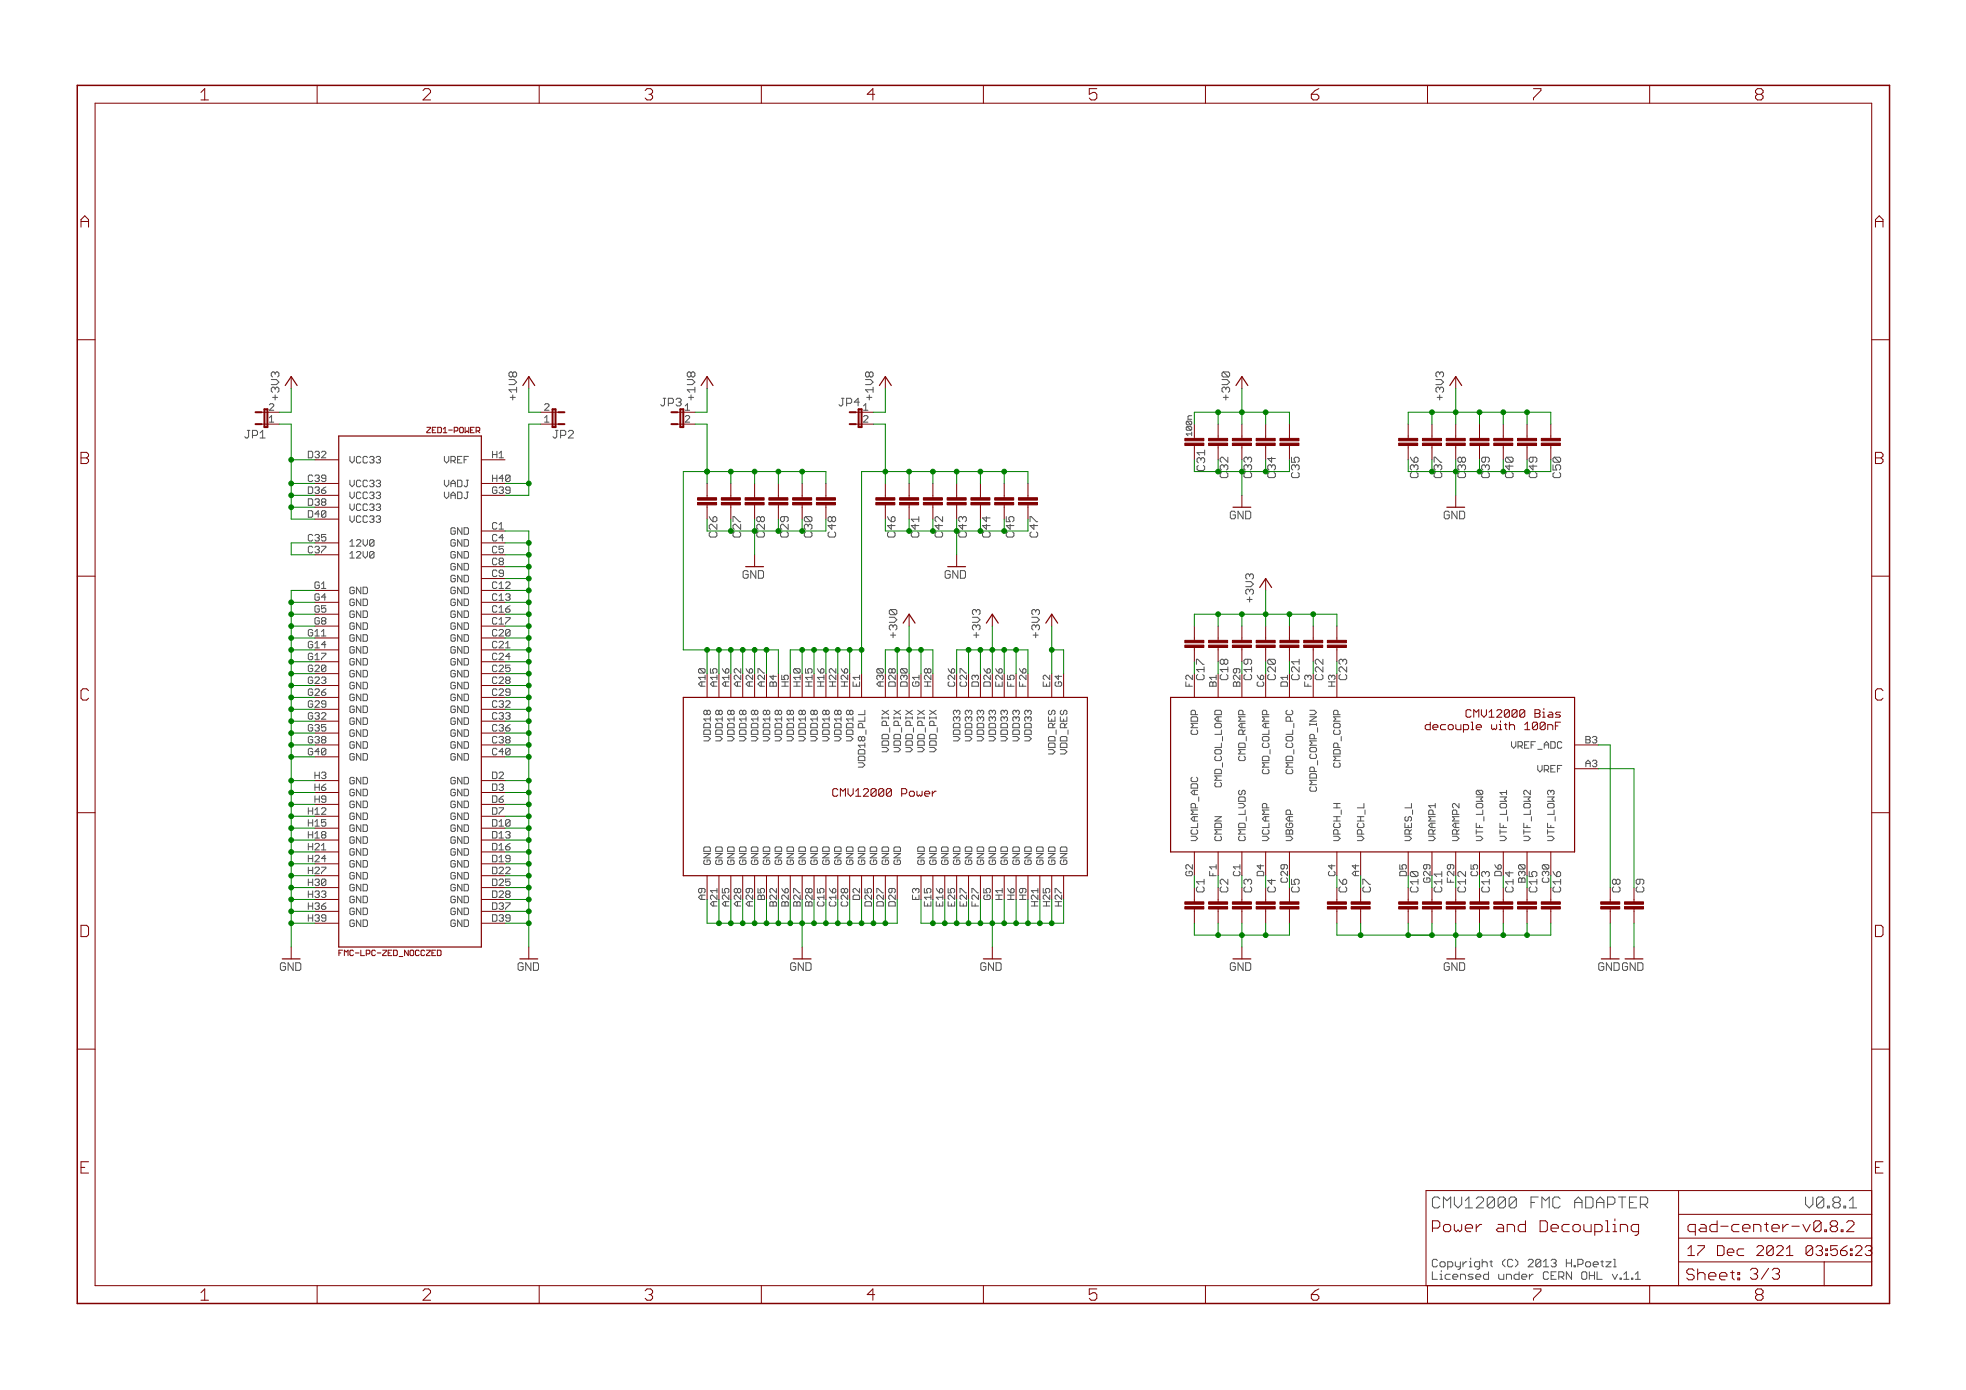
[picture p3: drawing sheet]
<svg xmlns="http://www.w3.org/2000/svg" width="420mm" height="297mm" viewBox="0 0 420 297" stroke-linecap="round" stroke-linejoin="round" font-family="sans-serif">
<defs><g id="words">
<g font-size="3.7" fill="#800000">
<text x="42.9" y="21.4">1</text>
<text x="90.3" y="21.4">2</text>
<text x="137.8" y="21.4">3</text>
<text x="185.3" y="21.4">4</text>
<text x="232.7" y="21.4">5</text>
<text x="280.2" y="21.4">6</text>
<text x="327.6" y="21.4">7</text>
<text x="375.1" y="21.4">8</text>
<text x="17.2" y="48.6">A</text>
<text x="400.7" y="48.6">A</text>
<text x="17.2" y="99.2">B</text>
<text x="400.7" y="99.2">B</text>
<text x="17.1" y="149.7">C</text>
<text x="400.6" y="149.7">C</text>
<text x="17" y="200.2">D</text>
<text x="400.5" y="200.2">D</text>
<text x="17.3" y="250.8">E</text>
<text x="400.7" y="250.8">E</text>
<text x="42.9" y="277.9">1</text>
<text x="90.3" y="277.9">2</text>
<text x="137.8" y="277.9">3</text>
<text x="185.3" y="277.9">4</text>
<text x="232.7" y="277.9">5</text>
<text x="280.2" y="277.9">6</text>
<text x="327.6" y="277.9">7</text>
<text x="375.1" y="277.9">8</text>
</g>
<g font-size="3.6" fill="#505050">
<text x="306" y="258.2">CMV12000 FMC ADAPTER</text>
<text x="385.9" y="258.2">V0.8.1</text>
</g>
<g font-size="3.6" fill="#800000">
<text x="306" y="263.3">Power and Decoupli</text>
<text x="341.6" y="263.3">ng</text>
</g>
<g font-size="2.5" fill="#505050">
<text x="59.7" y="85.5" transform="rotate(-90 59.7 85.5)">+3V3</text>
<text x="110.5" y="85.5" transform="rotate(-90 110.5 85.5)">+1V8</text>
<text x="148.6" y="85.5" transform="rotate(-90 148.6 85.5)">+1V8</text>
<text x="186.7" y="85.5" transform="rotate(-90 186.7 85.5)">+1V8</text>
<text x="262.9" y="85.5" transform="rotate(-90 262.9 85.5)">+3V0</text>
<text x="308.6" y="85.5" transform="rotate(-90 308.6 85.5)">+3V3</text>
<text x="303.1" y="102.1" transform="rotate(-90 303.1 102.1)">C</text>
<text x="153.3" y="114.8" transform="rotate(-90 153.3 114.8)">C</text>
<text x="191.4" y="114.8" transform="rotate(-90 191.4 114.8)">C</text>
<text x="267.9" y="128.7" transform="rotate(-90 267.9 128.7)">+3V3</text>
<text x="191.7" y="136.3" transform="rotate(-90 191.7 136.3)">+3V0</text>
<text x="209.5" y="136.3" transform="rotate(-90 209.5 136.3)">+3V3</text>
<text x="222.2" y="136.3" transform="rotate(-90 222.2 136.3)">+3V3</text>
<text x="346.3" y="190.7" transform="rotate(-90 346.3 190.7)">C8</text>
<text x="351.4" y="190.7" transform="rotate(-90 351.4 190.7)">C9</text>
<text x="306" y="270.8">Copyright (C) 2013 H.Poetzl</text>
<text x="306" y="273.5">Licensed under CERN OHL v.1.1</text>
</g>
<g font-size="2.5" fill="#800000">
<text x="142.2" y="86.8">JP3</text>
<text x="180.3" y="86.8">JP4</text>
<text x="53.3" y="93.7">JP1</text>
<text x="118.1" y="93.7">JP2</text>
<text x="262.9" y="110.9">GND</text>
<text x="308.6" y="110.9">GND</text>
<text x="158.7" y="123.6">GND</text>
<text x="201.9" y="123.6">GND</text>
<text x="314.4" y="153.4">CMV12000 Bias</text>
<text x="307.8" y="156">decouple with 100nF</text>
<text x="178.2" y="170.2">CMV12000 Power</text>
<text x="59" y="207.4">GND</text>
<text x="109.8" y="207.4">GND</text>
<text x="168.9" y="207.4">GND</text>
<text x="209.5" y="207.4">GND</text>
<text x="262.9" y="207.4">GND</text>
<text x="308.6" y="207.4">GND</text>
<text x="341.6" y="207.4">GNDGND</text>
</g>
<g font-size="2.5" fill="#008000">
<text x="257.5" y="100.6" transform="rotate(-90 257.5 100.6)">C31</text>
<text x="262.5" y="100.4" transform="rotate(-90 262.5 100.4)">32</text>
<text x="267.6" y="100.4" transform="rotate(-90 267.6 100.4)">33</text>
<text x="272.6" y="100.4" transform="rotate(-90 272.6 100.4)">34</text>
<text x="303.1" y="100.4" transform="rotate(-90 303.1 100.4)">36</text>
<text x="308.2" y="100.4" transform="rotate(-90 308.2 100.4)">37</text>
<text x="313.3" y="100.4" transform="rotate(-90 313.3 100.4)">38</text>
<text x="318.4" y="100.4" transform="rotate(-90 318.4 100.4)">39</text>
<text x="323.4" y="100.4" transform="rotate(-90 323.4 100.4)">40</text>
<text x="328.5" y="100.4" transform="rotate(-90 328.5 100.4)">49</text>
<text x="262.5" y="102.1" transform="rotate(-90 262.5 102.1)">C</text>
<text x="267.6" y="102.1" transform="rotate(-90 267.6 102.1)">C</text>
<text x="272.6" y="102.1" transform="rotate(-90 272.6 102.1)">C</text>
<text x="277.7" y="102.1" transform="rotate(-90 277.7 102.1)">C35</text>
<text x="308.2" y="102.1" transform="rotate(-90 308.2 102.1)">C</text>
<text x="313.3" y="102.1" transform="rotate(-90 313.3 102.1)">C</text>
<text x="318.4" y="102.1" transform="rotate(-90 318.4 102.1)">C</text>
<text x="323.4" y="102.1" transform="rotate(-90 323.4 102.1)">C</text>
<text x="328.5" y="102.1" transform="rotate(-90 328.5 102.1)">C</text>
<text x="333.6" y="102.1" transform="rotate(-90 333.6 102.1)">C50</text>
<text x="153.3" y="113.1" transform="rotate(-90 153.3 113.1)">26</text>
<text x="158.4" y="113.1" transform="rotate(-90 158.4 113.1)">27</text>
<text x="163.4" y="113.1" transform="rotate(-90 163.4 113.1)">28</text>
<text x="168.5" y="113.1" transform="rotate(-90 168.5 113.1)">29</text>
<text x="173.6" y="113.1" transform="rotate(-90 173.6 113.1)">30</text>
<text x="191.4" y="113.1" transform="rotate(-90 191.4 113.1)">46</text>
<text x="196.4" y="113.1" transform="rotate(-90 196.4 113.1)">41</text>
<text x="201.5" y="113.1" transform="rotate(-90 201.5 113.1)">42</text>
<text x="206.6" y="113.1" transform="rotate(-90 206.6 113.1)">43</text>
<text x="211.7" y="113.1" transform="rotate(-90 211.7 113.1)">44</text>
<text x="216.8" y="113.1" transform="rotate(-90 216.8 113.1)">45</text>
<text x="158.4" y="114.8" transform="rotate(-90 158.4 114.8)">C</text>
<text x="163.4" y="114.8" transform="rotate(-90 163.4 114.8)">C</text>
<text x="168.5" y="114.8" transform="rotate(-90 168.5 114.8)">C</text>
<text x="173.6" y="114.8" transform="rotate(-90 173.6 114.8)">C</text>
<text x="178.7" y="114.8" transform="rotate(-90 178.7 114.8)">C48</text>
<text x="196.4" y="114.8" transform="rotate(-90 196.4 114.8)">C</text>
<text x="201.5" y="114.8" transform="rotate(-90 201.5 114.8)">C</text>
<text x="206.6" y="114.8" transform="rotate(-90 206.6 114.8)">C</text>
<text x="211.7" y="114.8" transform="rotate(-90 211.7 114.8)">C</text>
<text x="216.8" y="114.8" transform="rotate(-90 216.8 114.8)">C</text>
<text x="221.8" y="114.8" transform="rotate(-90 221.8 114.8)">C47</text>
<text x="257.4" y="145.3" transform="rotate(-90 257.4 145.3)">C17</text>
<text x="262.5" y="145.3" transform="rotate(-90 262.5 145.3)">C18</text>
<text x="267.6" y="145.3" transform="rotate(-90 267.6 145.3)">C19</text>
<text x="272.6" y="145.3" transform="rotate(-90 272.6 145.3)">C20</text>
<text x="277.7" y="145.3" transform="rotate(-90 277.7 145.3)">C21</text>
<text x="282.8" y="145.3" transform="rotate(-90 282.8 145.3)">C22</text>
<text x="287.9" y="145.3" transform="rotate(-90 287.9 145.3)">C23</text>
<text x="257.4" y="190.7" transform="rotate(-90 257.4 190.7)">C1</text>
<text x="262.5" y="190.7" transform="rotate(-90 262.5 190.7)">C2</text>
<text x="267.6" y="190.7" transform="rotate(-90 267.6 190.7)">C3</text>
<text x="272.6" y="190.7" transform="rotate(-90 272.6 190.7)">C4</text>
<text x="277.7" y="190.7" transform="rotate(-90 277.7 190.7)">C5</text>
<text x="287.9" y="190.7" transform="rotate(-90 287.9 190.7)">C6</text>
<text x="293" y="190.7" transform="rotate(-90 293 190.7)">C7</text>
<text x="303.1" y="190.7" transform="rotate(-90 303.1 190.7)">C10</text>
<text x="308.2" y="190.7" transform="rotate(-90 308.2 190.7)">C11</text>
<text x="313.3" y="190.7" transform="rotate(-90 313.3 190.7)">C12</text>
<text x="318.4" y="190.7" transform="rotate(-90 318.4 190.7)">C13</text>
<text x="323.4" y="190.7" transform="rotate(-90 323.4 190.7)">C14</text>
<text x="328.5" y="190.7" transform="rotate(-90 328.5 190.7)">C15</text>
<text x="333.6" y="190.7" transform="rotate(-90 333.6 190.7)">C16</text>
</g>
<g font-size="2.1" fill="#505050">
<text x="57.5" y="87.7">2</text>
<text x="116.4" y="87.7">2</text>
<text x="146.4" y="87.7">1</text>
<text x="184.5" y="87.7">1</text>
<text x="57.5" y="90.3">1</text>
<text x="116.4" y="90.3">1</text>
<text x="146.4" y="90.3">2</text>
<text x="184.5" y="90.3">2</text>
<text x="65.7" y="97.9">D32</text>
<text x="74.7" y="99">VCC33</text>
<text x="95" y="99">VREF</text>
<text x="105.2" y="97.9">H1</text>
<text x="65.7" y="105.5">D36</text>
<text x="65.8" y="103">C39</text>
<text x="74.7" y="104.1">VCC33</text>
<text x="74.7" y="106.6">VCC33</text>
<text x="95.3" y="106.6">VADJ</text>
<text x="95.3" y="104.1">VADJ</text>
<text x="105.2" y="105.5">G39</text>
<text x="105.2" y="103">H40</text>
<text x="65.7" y="108">D38</text>
<text x="65.7" y="110.6">D40</text>
<text x="74.7" y="109.2">VCC33</text>
<text x="74.7" y="111.7">VCC33</text>
<text x="105.2" y="113.1">C1</text>
<text x="65.8" y="115.7">C35</text>
<text x="65.8" y="118.2">C37</text>
<text x="74.7" y="116.8">12V0</text>
<text x="74.7" y="119.3">12V0</text>
<text x="95.6" y="114.2">GND</text>
<text x="95.6" y="116.8">GND</text>
<text x="95.6" y="119.3">GND</text>
<text x="105.2" y="115.7">C4</text>
<text x="105.2" y="118.2">C5</text>
<text x="67" y="125.8">G1</text>
<text x="95.6" y="121.9">GND</text>
<text x="95.6" y="124.4">GND</text>
<text x="105.2" y="120.7">C8</text>
<text x="105.2" y="123.3">C9</text>
<text x="105.2" y="125.8">C12</text>
<text x="67" y="128.4">G4</text>
<text x="67" y="130.9">G5</text>
<text x="74.7" y="126.9">GND</text>
<text x="74.7" y="129.5">GND</text>
<text x="95.6" y="126.9">GND</text>
<text x="95.6" y="129.5">GND</text>
<text x="105.2" y="128.4">C13</text>
<text x="105.2" y="130.9">C16</text>
<text x="65.7" y="136">G11</text>
<text x="67" y="133.4">G8</text>
<text x="74.7" y="132">GND</text>
<text x="74.7" y="134.6">GND</text>
<text x="74.7" y="137.1">GND</text>
<text x="95.6" y="132">GND</text>
<text x="95.6" y="134.6">GND</text>
<text x="95.6" y="137.1">GND</text>
<text x="105.2" y="133.4">C17</text>
<text x="105.2" y="136">C20</text>
<text x="65.7" y="138.5">G14</text>
<text x="65.7" y="141.1">G17</text>
<text x="65.7" y="143.6">G20</text>
<text x="74.7" y="139.6">GND</text>
<text x="74.7" y="142.2">GND</text>
<text x="95.6" y="139.6">GND</text>
<text x="95.6" y="142.2">GND</text>
<text x="105.2" y="138.5">C21</text>
<text x="105.2" y="141.1">C24</text>
<text x="105.2" y="143.6">C25</text>
<text x="65.7" y="146.1">G23</text>
<text x="65.7" y="148.7">G26</text>
<text x="74.7" y="144.7">GND</text>
<text x="74.7" y="147.3">GND</text>
<text x="74.7" y="149.8">GND</text>
<text x="95.6" y="144.7">GND</text>
<text x="95.6" y="147.3">GND</text>
<text x="95.6" y="149.8">GND</text>
<text x="105.2" y="146.1">C28</text>
<text x="105.2" y="148.7">C29</text>
<text x="150.8" y="146.7" transform="rotate(-90 150.8 146.7)">A10</text>
<text x="153.3" y="146.7" transform="rotate(-90 153.3 146.7)">A15</text>
<text x="155.8" y="146.7" transform="rotate(-90 155.8 146.7)">A16</text>
<text x="158.4" y="146.7" transform="rotate(-90 158.4 146.7)">A22</text>
<text x="160.9" y="146.7" transform="rotate(-90 160.9 146.7)">A26</text>
<text x="163.5" y="146.7" transform="rotate(-90 163.5 146.7)">A27</text>
<text x="166" y="146.7" transform="rotate(-90 166 146.7)">B4</text>
<text x="168.5" y="146.7" transform="rotate(-90 168.5 146.7)">H5</text>
<text x="171.1" y="146.7" transform="rotate(-90 171.1 146.7)">H10</text>
<text x="173.6" y="146.7" transform="rotate(-90 173.6 146.7)">H15</text>
<text x="176.2" y="146.7" transform="rotate(-90 176.2 146.7)">H16</text>
<text x="178.7" y="146.7" transform="rotate(-90 178.7 146.7)">H22</text>
<text x="181.2" y="146.7" transform="rotate(-90 181.2 146.7)">H26</text>
<text x="183.8" y="146.7" transform="rotate(-90 183.8 146.7)">E1</text>
<text x="188.9" y="146.7" transform="rotate(-90 188.9 146.7)">A30</text>
<text x="191.4" y="146.7" transform="rotate(-90 191.4 146.7)">D28</text>
<text x="193.9" y="146.7" transform="rotate(-90 193.9 146.7)">D30</text>
<text x="196.5" y="146.7" transform="rotate(-90 196.5 146.7)">G1</text>
<text x="199" y="146.7" transform="rotate(-90 199 146.7)">H28</text>
<text x="204.1" y="146.7" transform="rotate(-90 204.1 146.7)">C26</text>
<text x="206.6" y="146.7" transform="rotate(-90 206.6 146.7)">C27</text>
<text x="209.2" y="146.7" transform="rotate(-90 209.2 146.7)">D3</text>
<text x="211.7" y="146.7" transform="rotate(-90 211.7 146.7)">D26</text>
<text x="214.3" y="146.7" transform="rotate(-90 214.3 146.7)">E26</text>
<text x="216.8" y="146.7" transform="rotate(-90 216.8 146.7)">F5</text>
<text x="219.3" y="146.7" transform="rotate(-90 219.3 146.7)">F26</text>
<text x="224.4" y="146.7" transform="rotate(-90 224.4 146.7)">E2</text>
<text x="226.9" y="146.7" transform="rotate(-90 226.9 146.7)">G4</text>
<text x="254.9" y="146.7" transform="rotate(-90 254.9 146.7)">F2</text>
<text x="260" y="146.7" transform="rotate(-90 260 146.7)">B1</text>
<text x="265" y="146.7" transform="rotate(-90 265 146.7)">B29</text>
<text x="270.1" y="146.7" transform="rotate(-90 270.1 146.7)">C6</text>
<text x="275.2" y="146.7" transform="rotate(-90 275.2 146.7)">D1</text>
<text x="280.3" y="146.7" transform="rotate(-90 280.3 146.7)">F3</text>
<text x="285.4" y="146.7" transform="rotate(-90 285.4 146.7)">H3</text>
<text x="65.7" y="151.2">G29</text>
<text x="65.7" y="153.8">G32</text>
<text x="74.7" y="152.3">GND</text>
<text x="74.7" y="154.9">GND</text>
<text x="95.6" y="152.3">GND</text>
<text x="95.6" y="154.9">GND</text>
<text x="105.2" y="151.2">C32</text>
<text x="105.2" y="153.8">C33</text>
<text x="65.7" y="156.3">G35</text>
<text x="65.7" y="158.8">G38</text>
<text x="65.7" y="161.4">G40</text>
<text x="74.7" y="157.4">GND</text>
<text x="74.7" y="160">GND</text>
<text x="95.6" y="157.4">GND</text>
<text x="95.6" y="160">GND</text>
<text x="105.2" y="156.3">C36</text>
<text x="105.2" y="158.8">C38</text>
<text x="105.2" y="161.4">C40</text>
<text x="151.9" y="158.8" transform="rotate(-90 151.9 158.8)">VDD18</text>
<text x="154.4" y="158.8" transform="rotate(-90 154.4 158.8)">VDD18</text>
<text x="157" y="158.8" transform="rotate(-90 157 158.8)">VDD18</text>
<text x="159.5" y="158.8" transform="rotate(-90 159.5 158.8)">VDD18</text>
<text x="162" y="158.8" transform="rotate(-90 162 158.8)">VDD18</text>
<text x="164.6" y="158.8" transform="rotate(-90 164.6 158.8)">VDD18</text>
<text x="167.1" y="158.8" transform="rotate(-90 167.1 158.8)">VDD18</text>
<text x="169.7" y="158.8" transform="rotate(-90 169.7 158.8)">VDD18</text>
<text x="172.2" y="158.8" transform="rotate(-90 172.2 158.8)">VDD18</text>
<text x="174.7" y="158.8" transform="rotate(-90 174.7 158.8)">VDD18</text>
<text x="177.3" y="158.8" transform="rotate(-90 177.3 158.8)">VDD18</text>
<text x="179.8" y="158.8" transform="rotate(-90 179.8 158.8)">VDD18</text>
<text x="182.4" y="158.8" transform="rotate(-90 182.4 158.8)">VDD18</text>
<text x="190" y="160.6" transform="rotate(-90 190 160.6)">VDD_PIX</text>
<text x="192.5" y="160.6" transform="rotate(-90 192.5 160.6)">VDD_PIX</text>
<text x="195.1" y="160.6" transform="rotate(-90 195.1 160.6)">VDD_PIX</text>
<text x="197.6" y="160.6" transform="rotate(-90 197.6 160.6)">VDD_PIX</text>
<text x="200.1" y="160.6" transform="rotate(-90 200.1 160.6)">VDD_PIX</text>
<text x="205.2" y="158.8" transform="rotate(-90 205.2 158.8)">VDD33</text>
<text x="207.7" y="158.8" transform="rotate(-90 207.7 158.8)">VDD33</text>
<text x="210.3" y="158.8" transform="rotate(-90 210.3 158.8)">VDD33</text>
<text x="212.8" y="158.8" transform="rotate(-90 212.8 158.8)">VDD33</text>
<text x="215.4" y="158.8" transform="rotate(-90 215.4 158.8)">VDD33</text>
<text x="217.9" y="158.8" transform="rotate(-90 217.9 158.8)">VDD33</text>
<text x="220.4" y="158.8" transform="rotate(-90 220.4 158.8)">VDD33</text>
<text x="225.5" y="161.4" transform="rotate(-90 225.5 161.4)">VDD_RES</text>
<text x="228.1" y="161.4" transform="rotate(-90 228.1 161.4)">VDD_RES</text>
<text x="256" y="157.7" transform="rotate(-90 256 157.7)">CMDP</text>
<text x="323" y="160">VREF_ADC</text>
<text x="338.8" y="158.8">B3</text>
<text x="67.1" y="166.5">H3</text>
<text x="74.7" y="162.5">GND</text>
<text x="74.7" y="167.6">GND</text>
<text x="95.6" y="162.5">GND</text>
<text x="95.6" y="167.6">GND</text>
<text x="105.2" y="166.5">D2</text>
<text x="184.9" y="163.6" transform="rotate(-90 184.9 163.6)">VDD18_PLL</text>
<text x="266.2" y="163.5" transform="rotate(-90 266.2 163.5)">CMD_RAMP</text>
<text x="271.2" y="166.4" transform="rotate(-90 271.2 166.4)">CMD_COLAMP</text>
<text x="276.3" y="165.7" transform="rotate(-90 276.3 165.7)">CMD_COL_PC</text>
<text x="286.5" y="165.1" transform="rotate(-90 286.5 165.1)">CMDP_COMP</text>
<text x="328.7" y="165">VREF</text>
<text x="338.8" y="163.9">A3</text>
<text x="67.1" y="169">H6</text>
<text x="67.1" y="171.5">H9</text>
<text x="74.7" y="170.1">GND</text>
<text x="74.7" y="172.7">GND</text>
<text x="95.6" y="170.1">GND</text>
<text x="95.6" y="172.7">GND</text>
<text x="105.2" y="169">D3</text>
<text x="105.2" y="171.5">D6</text>
<text x="261.1" y="168.9" transform="rotate(-90 261.1 168.9)">CMD_COL_LOAD</text>
<text x="281.4" y="169.9" transform="rotate(-90 281.4 169.9)">CMDP_COMP_INV</text>
<text x="65.7" y="174.1">H12</text>
<text x="65.7" y="176.6">H15</text>
<text x="65.7" y="179.2">H18</text>
<text x="74.7" y="175.2">GND</text>
<text x="74.7" y="177.7">GND</text>
<text x="95.6" y="175.2">GND</text>
<text x="95.6" y="177.7">GND</text>
<text x="105.2" y="174.1">D7</text>
<text x="105.2" y="176.6">D10</text>
<text x="105.2" y="179.2">D13</text>
<text x="256" y="179.7" transform="rotate(-90 256 179.7)">VCLAMP_ADC</text>
<text x="261.1" y="179.7" transform="rotate(-90 261.1 179.7)">CMDN</text>
<text x="266.2" y="179.7" transform="rotate(-90 266.2 179.7)">CMD_LVDS</text>
<text x="271.2" y="179.7" transform="rotate(-90 271.2 179.7)">VCLAMP</text>
<text x="276.3" y="179.7" transform="rotate(-90 276.3 179.7)">VBGAP</text>
<text x="286.5" y="179.7" transform="rotate(-90 286.5 179.7)">VPCH_H</text>
<text x="291.6" y="179.7" transform="rotate(-90 291.6 179.7)">VPCH_L</text>
<text x="301.7" y="179.7" transform="rotate(-90 301.7 179.7)">VRES_L</text>
<text x="306.8" y="179.7" transform="rotate(-90 306.8 179.7)">VRAMP1</text>
<text x="311.9" y="179.7" transform="rotate(-90 311.9 179.7)">VRAMP2</text>
<text x="317" y="179.7" transform="rotate(-90 317 179.7)">VTF_LOW0</text>
<text x="322" y="179.7" transform="rotate(-90 322 179.7)">VTF_LOW1</text>
<text x="327.1" y="179.7" transform="rotate(-90 327.1 179.7)">VTF_LOW2</text>
<text x="332.2" y="179.7" transform="rotate(-90 332.2 179.7)">VTF_LOW3</text>
<text x="65.7" y="181.7">H21</text>
<text x="65.7" y="184.2">H24</text>
<text x="74.7" y="180.3">GND</text>
<text x="74.7" y="182.8">GND</text>
<text x="74.7" y="185.4">GND</text>
<text x="95.6" y="180.3">GND</text>
<text x="95.6" y="182.8">GND</text>
<text x="95.6" y="185.4">GND</text>
<text x="105.2" y="181.7">D16</text>
<text x="105.2" y="184.2">D19</text>
<text x="151.9" y="184.8" transform="rotate(-90 151.9 184.8)">GND</text>
<text x="154.4" y="184.8" transform="rotate(-90 154.4 184.8)">GND</text>
<text x="157" y="184.8" transform="rotate(-90 157 184.8)">GND</text>
<text x="159.5" y="184.8" transform="rotate(-90 159.5 184.8)">GND</text>
<text x="162" y="184.8" transform="rotate(-90 162 184.8)">GND</text>
<text x="164.6" y="184.8" transform="rotate(-90 164.6 184.8)">GND</text>
<text x="167.1" y="184.8" transform="rotate(-90 167.1 184.8)">GND</text>
<text x="169.7" y="184.8" transform="rotate(-90 169.7 184.8)">GND</text>
<text x="172.2" y="184.8" transform="rotate(-90 172.2 184.8)">GND</text>
<text x="174.7" y="184.8" transform="rotate(-90 174.7 184.8)">GND</text>
<text x="177.3" y="184.8" transform="rotate(-90 177.3 184.8)">GND</text>
<text x="179.8" y="184.8" transform="rotate(-90 179.8 184.8)">GND</text>
<text x="182.4" y="184.8" transform="rotate(-90 182.4 184.8)">GND</text>
<text x="184.9" y="184.8" transform="rotate(-90 184.9 184.8)">GND</text>
<text x="187.4" y="184.8" transform="rotate(-90 187.4 184.8)">GND</text>
<text x="190" y="184.8" transform="rotate(-90 190 184.8)">GND</text>
<text x="192.5" y="184.8" transform="rotate(-90 192.5 184.8)">GND</text>
<text x="197.6" y="184.8" transform="rotate(-90 197.6 184.8)">GND</text>
<text x="200.1" y="184.8" transform="rotate(-90 200.1 184.8)">GND</text>
<text x="202.7" y="184.8" transform="rotate(-90 202.7 184.8)">GND</text>
<text x="205.2" y="184.8" transform="rotate(-90 205.2 184.8)">GND</text>
<text x="207.7" y="184.8" transform="rotate(-90 207.7 184.8)">GND</text>
<text x="210.3" y="184.8" transform="rotate(-90 210.3 184.8)">GND</text>
<text x="212.8" y="184.8" transform="rotate(-90 212.8 184.8)">GND</text>
<text x="215.4" y="184.8" transform="rotate(-90 215.4 184.8)">GND</text>
<text x="217.9" y="184.8" transform="rotate(-90 217.9 184.8)">GND</text>
<text x="220.4" y="184.8" transform="rotate(-90 220.4 184.8)">GND</text>
<text x="223" y="184.8" transform="rotate(-90 223 184.8)">GND</text>
<text x="225.5" y="184.8" transform="rotate(-90 225.5 184.8)">GND</text>
<text x="228.1" y="184.8" transform="rotate(-90 228.1 184.8)">GND</text>
<text x="65.7" y="186.8">H27</text>
<text x="65.7" y="189.3">H30</text>
<text x="65.7" y="191.9">H33</text>
<text x="74.7" y="187.9">GND</text>
<text x="74.7" y="190.4">GND</text>
<text x="95.6" y="187.9">GND</text>
<text x="95.6" y="190.4">GND</text>
<text x="105.2" y="186.8">D22</text>
<text x="105.2" y="189.3">D25</text>
<text x="105.2" y="191.9">D28</text>
<text x="254.9" y="187.4" transform="rotate(-90 254.9 187.4)">G2</text>
<text x="260" y="187" transform="rotate(-90 260 187)">F1</text>
<text x="265" y="187.2" transform="rotate(-90 265 187.2)">C1</text>
<text x="270.1" y="187.4" transform="rotate(-90 270.1 187.4)">D4</text>
<text x="275.2" y="188.6" transform="rotate(-90 275.2 188.6)">C29</text>
<text x="285.4" y="187.2" transform="rotate(-90 285.4 187.2)">C4</text>
<text x="290.4" y="187.2" transform="rotate(-90 290.4 187.2)">A4</text>
<text x="300.6" y="187.4" transform="rotate(-90 300.6 187.4)">D5</text>
<text x="305.7" y="188.7" transform="rotate(-90 305.7 188.7)">G29</text>
<text x="310.8" y="188.3" transform="rotate(-90 310.8 188.3)">F29</text>
<text x="315.8" y="187.2" transform="rotate(-90 315.8 187.2)">C5</text>
<text x="320.9" y="187.4" transform="rotate(-90 320.9 187.4)">D6</text>
<text x="326" y="188.6" transform="rotate(-90 326 188.6)">B30</text>
<text x="331.1" y="188.6" transform="rotate(-90 331.1 188.6)">C30</text>
<text x="65.7" y="194.4">H36</text>
<text x="65.7" y="196.9">H39</text>
<text x="74.7" y="193">GND</text>
<text x="74.7" y="195.5">GND</text>
<text x="95.6" y="193">GND</text>
<text x="95.6" y="195.5">GND</text>
<text x="105.2" y="194.4">D37</text>
<text x="105.2" y="196.9">D39</text>
<text x="150.8" y="192.3" transform="rotate(-90 150.8 192.3)">A9</text>
<text x="153.3" y="193.6" transform="rotate(-90 153.3 193.6)">A21</text>
<text x="155.8" y="193.6" transform="rotate(-90 155.8 193.6)">A25</text>
<text x="158.4" y="193.6" transform="rotate(-90 158.4 193.6)">A28</text>
<text x="160.9" y="193.6" transform="rotate(-90 160.9 193.6)">A29</text>
<text x="163.5" y="192.3" transform="rotate(-90 163.5 192.3)">B5</text>
<text x="166" y="193.6" transform="rotate(-90 166 193.6)">B22</text>
<text x="168.5" y="193.6" transform="rotate(-90 168.5 193.6)">B26</text>
<text x="171.1" y="193.6" transform="rotate(-90 171.1 193.6)">B27</text>
<text x="173.6" y="193.6" transform="rotate(-90 173.6 193.6)">B28</text>
<text x="176.2" y="193.7" transform="rotate(-90 176.2 193.7)">C15</text>
<text x="178.7" y="193.7" transform="rotate(-90 178.7 193.7)">C16</text>
<text x="181.2" y="193.7" transform="rotate(-90 181.2 193.7)">C28</text>
<text x="183.8" y="192.5" transform="rotate(-90 183.8 192.5)">D2</text>
<text x="186.3" y="193.8" transform="rotate(-90 186.3 193.8)">D25</text>
<text x="188.9" y="193.8" transform="rotate(-90 188.9 193.8)">D27</text>
<text x="191.4" y="193.8" transform="rotate(-90 191.4 193.8)">D29</text>
<text x="196.5" y="192.2" transform="rotate(-90 196.5 192.2)">E3</text>
<text x="199" y="193.5" transform="rotate(-90 199 193.5)">E15</text>
<text x="201.6" y="193.5" transform="rotate(-90 201.6 193.5)">E16</text>
<text x="204.1" y="193.5" transform="rotate(-90 204.1 193.5)">E25</text>
<text x="206.6" y="193.5" transform="rotate(-90 206.6 193.5)">E27</text>
<text x="209.2" y="193.4" transform="rotate(-90 209.2 193.4)">F27</text>
<text x="211.7" y="192.5" transform="rotate(-90 211.7 192.5)">G5</text>
<text x="214.3" y="192.4" transform="rotate(-90 214.3 192.4)">H1</text>
<text x="216.8" y="192.4" transform="rotate(-90 216.8 192.4)">H6</text>
<text x="219.3" y="192.4" transform="rotate(-90 219.3 192.4)">H9</text>
<text x="221.9" y="193.8" transform="rotate(-90 221.9 193.8)">H21</text>
<text x="224.4" y="193.8" transform="rotate(-90 224.4 193.8)">H25</text>
<text x="226.9" y="193.8" transform="rotate(-90 226.9 193.8)">H27</text>
<text x="74.7" y="198">GND</text>
<text x="95.6" y="198">GND</text>
</g>
<g font-size="1.8" fill="#800000">
<text x="90.8" y="92.5">ZED1-POWER</text>
<text x="254.7" y="93.2" transform="rotate(-90 254.7 93.2)">100n</text>
<text x="72.4" y="204.3">FMC-LPC-ZED_NOCCZED</text>
</g>
</g></defs>
<path d="M52.3 93.3l.3 .3M342.1 269.6h.6M342.4 269.4v1.1l.3 .2M343.2 269.6h1.1l-1.1 1.1M344.8 269.1h.3v1.6M347 272.3l.6-.5v1.6M347 273.4h1.1M348.7 273.1h.3v.3h-.3zM349.5 273.4h1.1M349.5 272.3l.5-.5v1.6" fill="none" stroke="#505050" stroke-width=".21"/>
<g fill="none" stroke="#800000" stroke-width=".21">
<path d="M67.8 18.2v3.9M115.2 18.2v3.9M162.7 18.2v3.9M210.2 18.2v3.9M257.6 18.2v3.9M305.1 18.2v3.9M352.6 18.2v3.9M20.3 22.1h379.7v252.6h-379.7zM16.5 72.6h3.8M400 72.6h3.8M55.9 90.6h3.8M55.9 88.1h3.8"/>
<path d="M62.2 80.5v2.5M67.3 98.3h5.1M102.9 98.3h5M113 80.5v2.5M115.5 90.6h3.9M115.5 88.1h3.9M144.8 90.6h3.8M146 88.1h2.6M151.1 80.5v2.5M182.9 90.6h3.8M184.1 88.1h2.6M189.2 80.5v2.5"/>
<path d="M255.2 93.2v.5M260.3 90.6v3.1M260.3 95.2v3.1M265.4 80.5v2.5M265.4 90.6v3.1M265.4 95.2v3.1M270.5 90.6v3.1M270.5 95.2v3.1M275.6 90.6v3.1M275.6 95.2v3.1M300.9 90.6v3.1M300.9 95.2v3.1"/>
<path d="M306 90.6v3.1M306 95.2v3.1M311.1 80.5v2.5M311.1 90.6v3.1M311.1 95.2v3.1M316.2 90.6v3.1M316.2 95.2v3.1M321.3 90.6v3.1M321.3 95.2v3.1M326.3 90.6v3.1M326.3 95.2v3.1M331.4 90.6v3.1"/>
<path d="M331.4 95.2v3.1M67.3 116h5.1M67.3 118.6h5.1M67.3 103.3h5.1M67.3 105.9h5.1M67.3 108.4h5.1M67.3 110.9h5.1M102.9 113.5h5M102.9 116h5M102.9 118.6h5M102.9 103.3h5M102.9 105.9h5"/>
<path d="M151.1 103.3v3.1M151.1 107.9v3M156.2 103.3v3.1M156.2 107.9v3M161.3 103.3v3.1M161.3 107.9v3M161.3 118.6v2.5M166.3 103.3v3.1M166.3 107.9v3M171.4 103.3v3.1M171.4 107.9v3M176.5 103.3v3.1"/>
<path d="M176.5 107.9v3M189.2 103.3v3.1M189.2 107.9v3M194.3 103.3v3.1M194.3 107.9v3M199.4 103.3v3.1M199.4 107.9v3M204.4 103.3v3.1M204.4 107.9v3M204.4 118.6v2.5M209.5 103.3v3.1M209.5 107.9v3"/>
<path d="M214.6 103.3v3.1M214.6 107.9v3M219.7 103.3v3.1M219.7 107.9v3M265.4 105.9v2.5M311.1 105.9v2.5M16.5 123.1h3.8M67.3 126.2h5.1M67.3 128.7h5.1M67.3 131.3h5.1M67.3 133.8h5.1M67.3 136.3h5.1"/>
<path d="M67.3 138.9h5.1M102.9 121.1h5M102.9 123.6h5M102.9 126.2h5M102.9 128.7h5M102.9 131.3h5M102.9 133.8h5M102.9 136.3h5M102.9 138.9h5M194.3 131.3v2.5M212.1 131.3v2.5M224.8 131.3v2.5"/>
<path d="M255.2 133.8v3M255.2 138.4v3M260.3 133.8v3M260.3 138.4v3M265.4 133.8v3M265.4 138.4v3M270.5 123.6v2.6M270.5 133.8v3M270.5 138.4v3M275.6 133.8v3M275.6 138.4v3M280.6 133.8v3"/>
<path d="M280.6 138.4v3M285.7 133.8v3M285.7 138.4v3M400 123.1h3.8M67.3 159.2h5.1M67.3 141.4h5.1M67.3 144h5.1M67.3 146.5h5.1M67.3 149h5.1M67.3 151.6h5.1M67.3 154.1h5.1M67.3 156.7h5.1"/>
<path d="M102.9 159.2h5M102.9 141.4h5M102.9 144h5M102.9 146.5h5M102.9 149h5M102.9 151.6h5M102.9 154.1h5M102.9 156.7h5M151.1 144v5M153.6 144v5M156.2 144v5M158.7 144v5"/>
<path d="M161.3 144v5M163.8 144v5M166.3 144v5M168.9 144v5M171.4 144v5M174 144v5M176.5 144v5M179 144v5M181.6 144v5M184.1 144v5M189.2 144v5M191.7 144v5"/>
<path d="M194.3 144v5M196.8 144v5M199.4 144v5M204.4 144v5M207 144v5M209.5 144v5M212.1 144v5M214.6 144v5M217.1 144v5M219.7 144v5M224.8 144v5M227.3 144v5"/>
<path d="M255.2 144v5M260.3 144v5M265.4 144v5M270.5 144v5M275.6 144v5M280.6 144v5M285.7 144v5M305.7 154.3v1.6h-.8l-.3-.2v-.6l.3-.2h.8M306.2 155.4h1.1M307.3 155.1l-.3-.2h-.5l-.3 .2v.6l.3 .2h.5M314.1 151.7h-.5l-.3 .2v1.1l.3 .3M336.5 159.2h5.1"/>
<path d="M16.5 173.7h3.8M67.3 161.7h5.1M67.3 166.8h5.1M67.3 169.4h5.1M67.3 171.9h5.1M67.3 174.4h5.1M67.3 177h5.1M67.3 179.5h5.1M102.9 161.7h5M102.9 166.8h5M102.9 169.4h5M102.9 171.9h5"/>
<path d="M102.9 174.4h5M102.9 177h5M102.9 179.5h5M336.5 164.3h5.1M400 173.7h3.8M67.3 182.1h5.1M67.3 184.6h5.1M67.3 187.1h5.1M67.3 189.7h5.1M67.3 192.2h5.1M67.3 194.8h5.1M67.3 197.3h5.1"/>
<path d="M102.9 182.1h5M102.9 184.6h5M102.9 187.1h5M102.9 189.7h5M102.9 192.2h5M102.9 194.8h5M102.9 197.3h5M151.1 187.1v5.1M153.6 187.1v5.1M156.2 187.1v5.1M158.7 187.1v5.1M161.3 187.1v5.1"/>
<path d="M163.8 187.1v5.1M166.3 187.1v5.1M168.9 187.1v5.1M171.4 187.1v5.1M174 187.1v5.1M176.5 187.1v5.1M179 187.1v5.1M181.6 187.1v5.1M184.1 187.1v5.1M186.7 187.1v5.1M189.2 187.1v5.1M191.7 187.1v5.1"/>
<path d="M196.8 187.1v5.1M199.4 187.1v5.1M201.9 187.1v5.1M204.4 187.1v5.1M207 187.1v5.1M209.5 187.1v5.1M212.1 187.1v5.1M214.6 187.1v5.1M217.1 187.1v5.1M219.7 187.1v5.1M222.2 187.1v5.1M224.8 187.1v5.1"/>
<path d="M227.3 187.1v5.1M255.2 182.1v5M255.2 189.7v3M255.2 194.2v3.1M260.3 182.1v5M260.3 189.7v3M260.3 194.2v3.1M265.4 182.1v5M265.4 189.7v3M265.4 194.2v3.1M270.5 182.1v5M270.5 189.7v3"/>
<path d="M270.5 194.2v3.1M275.6 182.1v5M275.6 189.7v3M275.6 194.2v3.1M285.7 182.1v5M285.7 189.7v3M285.7 194.2v3.1M290.8 182.1v5M290.8 189.7v3M290.8 194.2v3.1M300.9 182.1v5M300.9 189.7v3"/>
<path d="M300.9 194.2v3.1M306 182.1v5M306 189.7v3M306 194.2v3.1M311.1 182.1v5M311.1 189.7v3M311.1 194.2v3.1M316.2 182.1v5M316.2 189.7v3M316.2 194.2v3.1M321.3 182.1v5M321.3 189.7v3"/>
<path d="M321.3 194.2v3.1M326.3 182.1v5M326.3 189.7v3M326.3 194.2v3.1M331.4 182.1v5M331.4 189.7v3M331.4 194.2v3.1M344.1 189.7v3M344.1 194.2v3.1M349.2 189.7v3M349.2 194.2v3.1M62.2 202.4v2.5"/>
<path d="M113 202.4v2.5M171.4 202.4v2.5M212.1 202.4v2.5M265.4 202.4v2.5M311.1 202.4v2.5M344.1 202.4v2.5M349.2 202.4v2.5M16.5 224.2h3.8M400 224.2h3.8M358.7 254.4v20.3M358.7 259.5h41.3M400 254.4h-95.2v20.3"/>
<path d="M67.8 274.7v3.9M115.2 274.7v3.9M162.7 274.7v3.9M210.2 274.7v3.9M257.6 274.7v3.9M305.1 274.7v3.9M346.3 261.7h1.2l.3 .3v1.2M350.2 263.2h-1.2l-.4-.4v-.8l.4-.3h1.2v1.9l-.4 .4h-.4M352.6 274.7v3.9M358.7 269.7h41.3M358.7 264.6h41.3M360.7 266.9l.7-.7v2.1"/>
<path d="M360.7 268.3h1.4M362.1 271.5l-.4-.3h-.8l-.4 .3v.4l.4 .4h.8l.4 .4v.4l-.4 .4h-.8l-.4-.4M362.3 263.2h-1.2l-.4-.4v-.8l.4-.3h1.2v2.3M362.8 271.2v2.3M362.8 272.3l.4-.4h.8l.4 .4v1.2M362.8 266.2h1.4v.4l-1.4 1.3v.4M363.5 261.7h.8l.3 .3v1.2h-1.1l-.4-.4 .4-.4h1.1M365.2 272.7h1.5v-.4l-.4-.4h-.8l-.3 .4v.8l.3 .4h.8M367 260.9v2.3h-1.2l-.4-.4v-.8l.4-.3h1.2M367.1 266.2h1l.3 .4v1.3l-.3 .4h-1zM367.5 272.7h1.6v-.4l-.4-.4h-.8l-.4 .4v.8l.4 .4h.8M367.7 262h1.6"/>
<path d="M369.1 267.6h1.4v-.3l-.3-.4h-.7l-.4 .4v.6l.4 .4h.7M369.8 271.9h.8M370.2 271.5v1.6l.4 .4M371.4 271.9h.4v.4h-.4zM371.4 273.1h.4v.4h-.4zM371.6 261.7h-1.1l-.4 .3v.8l.4 .4h1.1M372.4 262.4h1.6v-.4l-.4-.3h-.8l-.4 .3v.8l.4 .4h.8M372.7 266.9h-1.1l-.4 .4v.6l.4 .4h1.1M374.1 271.4l.4-.4h.7l.4 .4v.4l-.4 .4M374.8 263.2v-1.5h1.1l.4 .3v1.2M374.9 272.2h.3M375.2 272.2l.4 .4v.4l-.4 .4h-.7l-.4-.4"/>
<path d="M375.5 266.6l.3-.4h.7l.4 .4v.3l-1.4 1.4h1.4M377.1 261.7h.8M377.5 261.3v1.5l.4 .4M378 271l-1.6 2.4M378.7 262.4h1.5v-.4l-.4-.3h-.7l-.4 .3v.8l.4 .4h.7M378.8 271.4l.3-.4h.8l.4 .4v.4l-.4 .4M379 266.6v1.3l-.4 .4h-.7l-.3-.4M379 266.6l-.4-.4h-.7l-.3 .4v1.3M379 266.6l-1.4 1.3M379.5 272.2h.4M379.7 266.6l.3-.4h.7l.4 .4v.3l-1.4 1.4h1.4M379.9 272.2l.4 .4v.4l-.4 .4h-.8l-.3-.4"/>
<path d="M381 261.7v1.5M381.8 268.3h1.4M381.8 266.9l.7-.7v2.1M382.2 261.7h-.4l-.8 .7M382.9 262h1.6M385.3 261.7l.8 1.5 .8-1.5M387.4 266.6v1.3l-.4 .4h-.7l-.3-.4M387.4 266.6l-.4-.4h-.7l-.3 .4v1.3M387.4 266.6l-1.4 1.3M388.1 266.6l.4-.4h.6l.4 .4v.3l-.4 .4M388.8 267.3h.3M389.1 267.3l.4 .3v.3l-.4 .4h-.6l-.4-.4"/>
<path d="M389.2 261.3v1.5l-.4 .4h-.8l-.4-.4M389.2 261.3l-.4-.4h-.8l-.4 .4v1.5M389.2 261.3l-1.6 1.5M389.8 269.7v5M390 262.8h.4v.4h-.4zM390.2 267.9h.3v.4h-.3zM390.2 266.9h.3v.4h-.3zM391.5 262l-.4 .4v.4l.4 .4h.8l.4-.4v-.4l-.4-.4M391.5 262h.8M391.5 262l-.4-.3v-.4l.4-.4h.8l.4 .4v.4l-.4 .3M392.7 266.2h-1.5v1.1l.7-.4h.4l.4 .4v.6l-.4 .4h-.7l-.4-.4M393.3 267.3h1.1l.4 .3v.3l-.4 .4h-.7l-.4-.4z"/>
<path d="M393.5 262.8h.4v.4h-.4zM394.7 261.3l.3-.4h.8l.4 .4v.4l-1.5 1.5h1.5M394.8 266.2l-.7 .4-.8 .7M395.5 267.9h.3v.4h-.3zM395.5 266.9h.3v.4h-.3zM396.5 266.6l.4-.4h.7l.3 .4v.3l-1.4 1.4h1.4M398.6 267.9l.4 .4h.7l.3-.4M398.6 266.6l.4-.4h.7l.3 .4M399.3 267.3h.4M399.7 267.3l.3 .3M400 266.9l-.3 .4"/>
</g>
<g fill="none" stroke="#800000" stroke-width=".25">
<path d="M61 82.4l1.2-1.9 1.3 1.9M72.4 93.2h30.5v109.2h-30.5zM111.7 82.4l1.3-1.9 1.3 1.9M149.8 82.4l1.3-1.9 1.3 1.9M187.9 82.4l1.3-1.9 1.3 1.9M264.1 82.4l1.3-1.9 1.3 1.9M309.8 82.4l1.3-1.9 1.3 1.9M193 133.2l1.3-1.9 1.3 1.9M210.8 133.2l1.3-1.9 1.2 1.9M223.5 133.2l1.3-1.9 1.2 1.9M269.2 125.5l1.3-1.9 1.3 1.9M146 149h86.4v38.1h-86.4z"/>
<path d="M250.2 149h86.3v33.1h-86.3z"/>
</g>
<g fill="#800000" stroke="#800000" stroke-width=".21">
<path d="M253.2 193.7h4.1v.5h-4.1z"/>
<path d="M253.2 192.7h4.1v.5h-4.1z"/>
<path d="M258.3 193.7h4.1v.5h-4.1z"/>
<path d="M258.3 192.7h4.1v.5h-4.1z"/>
<path d="M263.4 193.7h4v.5h-4z"/>
<path d="M263.4 192.7h4v.5h-4z"/>
<path d="M268.5 193.7h4v.5h-4z"/>
<path d="M268.5 192.7h4v.5h-4z"/>
<path d="M273.5 193.7h4.1v.5h-4.1z"/>
<path d="M273.5 192.7h4.1v.5h-4.1z"/>
<path d="M283.7 193.7h4v.5h-4z"/>
<path d="M283.7 192.7h4v.5h-4z"/>
<path d="M288.8 193.7h4v.5h-4z"/>
<path d="M288.8 192.7h4v.5h-4z"/>
<path d="M342.1 193.7h4.1v.5h-4.1z"/>
<path d="M342.1 192.7h4.1v.5h-4.1z"/>
<path d="M347.2 193.7h4v.5h-4z"/>
<path d="M347.2 192.7h4v.5h-4z"/>
<path d="M298.9 193.7h4.1v.5h-4.1z"/>
<path d="M298.9 192.7h4.1v.5h-4.1z"/>
<path d="M304 193.7h4.1v.5h-4.1z"/>
<path d="M304 192.7h4.1v.5h-4.1z"/>
<path d="M309.1 193.7h4v.5h-4z"/>
<path d="M309.1 192.7h4v.5h-4z"/>
<path d="M314.2 193.7h4v.5h-4z"/>
<path d="M314.2 192.7h4v.5h-4z"/>
<path d="M319.2 193.7h4.1v.5h-4.1z"/>
<path d="M319.2 192.7h4.1v.5h-4.1z"/>
<path d="M324.3 193.7h4.1v.5h-4.1z"/>
<path d="M324.3 192.7h4.1v.5h-4.1z"/>
<path d="M329.4 193.7h4.1v.5h-4.1z"/>
<path d="M329.4 192.7h4.1v.5h-4.1z"/>
<path d="M253.2 137.9h4.1v.5h-4.1z"/>
<path d="M253.2 136.8h4.1v.6h-4.1z"/>
<path d="M258.3 137.9h4.1v.5h-4.1z"/>
<path d="M258.3 136.8h4.1v.6h-4.1z"/>
<path d="M263.4 137.9h4v.5h-4z"/>
<path d="M263.4 136.8h4v.6h-4z"/>
<path d="M268.5 137.9h4v.5h-4z"/>
<path d="M268.5 136.8h4v.6h-4z"/>
<path d="M273.5 137.9h4.1v.5h-4.1z"/>
<path d="M273.5 136.8h4.1v.6h-4.1z"/>
<path d="M278.6 137.9h4.1v.5h-4.1z"/>
<path d="M278.6 136.8h4.1v.6h-4.1z"/>
<path d="M283.7 137.9h4v.5h-4z"/>
<path d="M283.7 136.8h4v.6h-4z"/>
<path d="M149.1 107.4h4v.5h-4z"/>
<path d="M149.1 106.4h4v.5h-4z"/>
<path d="M154.2 107.4h4v.5h-4z"/>
<path d="M154.2 106.4h4v.5h-4z"/>
<path d="M159.2 107.4h4.1v.5h-4.1z"/>
<path d="M159.2 106.4h4.1v.5h-4.1z"/>
<path d="M164.3 107.4h4.1v.5h-4.1z"/>
<path d="M164.3 106.4h4.1v.5h-4.1z"/>
<path d="M169.4 107.4h4.1v.5h-4.1z"/>
<path d="M169.4 106.4h4.1v.5h-4.1z"/>
<path d="M298.9 94.7h4.1v.5h-4.1z"/>
<path d="M298.9 93.7h4.1v.5h-4.1z"/>
<path d="M304 94.7h4.1v.5h-4.1z"/>
<path d="M304 93.7h4.1v.5h-4.1z"/>
<path d="M309.1 94.7h4v.5h-4z"/>
<path d="M309.1 93.7h4v.5h-4z"/>
<path d="M314.2 94.7h4v.5h-4z"/>
<path d="M314.2 93.7h4v.5h-4z"/>
<path d="M319.2 94.7h4.1v.5h-4.1z"/>
<path d="M319.2 93.7h4.1v.5h-4.1z"/>
<path d="M192.3 107.4h4v.5h-4z"/>
<path d="M192.3 106.4h4v.5h-4z"/>
<path d="M197.3 107.4h4.1v.5h-4.1z"/>
<path d="M197.3 106.4h4.1v.5h-4.1z"/>
<path d="M202.4 107.4h4.1v.5h-4.1z"/>
<path d="M202.4 106.4h4.1v.5h-4.1z"/>
<path d="M207.5 107.4h4.1v.5h-4.1z"/>
<path d="M207.5 106.4h4.1v.5h-4.1z"/>
<path d="M212.6 107.4h4v.5h-4z"/>
<path d="M212.6 106.4h4v.5h-4z"/>
<path d="M187.2 107.4h4v.5h-4z"/>
<path d="M187.2 106.4h4v.5h-4z"/>
<path d="M217.7 107.4h4v.5h-4z"/>
<path d="M217.7 106.4h4v.5h-4z"/>
<path d="M174.5 107.4h4v.5h-4z"/>
<path d="M174.5 106.4h4v.5h-4z"/>
<path d="M324.3 94.7h4.1v.5h-4.1z"/>
<path d="M324.3 93.7h4.1v.5h-4.1z"/>
<path d="M329.4 94.7h4.1v.5h-4.1z"/>
<path d="M329.4 93.7h4.1v.5h-4.1z"/>
<path d="M253.2 94.7h4.1v.5h-4.1z"/>
<path d="M253.2 93.7h4.1v.5h-4.1z"/>
<path d="M258.3 94.7h4.1v.5h-4.1z"/>
<path d="M258.3 93.7h4.1v.5h-4.1z"/>
<path d="M263.4 94.7h4v.5h-4z"/>
<path d="M263.4 93.7h4v.5h-4z"/>
<path d="M268.5 94.7h4v.5h-4z"/>
<path d="M268.5 93.7h4v.5h-4z"/>
<path d="M273.5 94.7h4.1v.5h-4.1z"/>
<path d="M273.5 93.7h4.1v.5h-4.1z"/>
</g>
<path d="M54.6 90.6h1.3M54.6 88.1h1.3M56.5 91.3v-3.8h.6v3.8M118.1 91.3v-3.8h.6v3.8M119.4 90.6h1.2M119.4 88.1h1.2M143.5 90.6h1.3M145.4 87.5v3.8h.6v-3.8M181.6 90.6h1.3M183.5 87.5v3.8h.6v-3.8" fill="none" stroke="#800000" stroke-width=".42"/>
<path d="M16.5 18.2h387.3v260.4h-387.3z" fill="none" stroke="#800000" stroke-width=".32"/>
<g fill="none" stroke="#008000" stroke-width=".21">
<path d="M59.7 90.6h2.5v20.3h5.1M62.2 83v5.1h-2.5M62.2 98.3h5.1M113 83v5.1h2.5M115.5 90.6h-2.5v15.3h-5.1M148.6 90.6h2.5v12.7M151.1 83v5.1h-2.5M186.7 90.6h2.5v12.7M189.2 83v5.1h-2.5M255.2 90.6v-2.5h20.4v2.5M260.3 88.1v2.5M265.4 83v7.6"/>
<path d="M270.5 88.1v2.5M300.9 90.6v-2.5h30.5v2.5M306 88.1v2.5M311.1 83v7.6M316.2 88.1v2.5M321.3 88.1v2.5M326.3 88.1v2.5M62.2 103.3h5.1M62.2 105.9h5.1M62.2 108.4h5.1M67.3 116h-5.1v2.6h5.1M107.9 116h5.1"/>
<path d="M107.9 118.6h5.1M107.9 103.3h5.1M107.9 113.5h5.1v88.9M151.1 113.5h25.4M156.2 100.8v2.5M161.3 100.8v2.5M161.3 113.5v5.1M166.3 100.8v2.5M171.4 100.8v2.5M176.5 103.3v-2.5h-30.5v38.1h20.3v5.1M189.2 113.5h30.5M194.3 100.8v2.5"/>
<path d="M199.4 100.8v2.5M204.4 100.8v2.5M204.4 113.5v5.1M209.5 100.8v2.5M214.6 100.8v2.5M219.7 103.3v-2.5h-35.6v43.2M255.2 100.8h20.4M265.4 100.8v5.1M300.9 100.8h30.5M311.1 100.8v5.1M62.2 128.7h5.1M62.2 131.3h5.1"/>
<path d="M62.2 133.8h5.1M62.2 136.3h5.1M62.2 138.9h5.1M67.3 126.2h-5.1v76.2M107.9 121.1h5.1M107.9 123.6h5.1M107.9 126.2h5.1M107.9 128.7h5.1M107.9 131.3h5.1M107.9 133.8h5.1M107.9 136.3h5.1M107.9 138.9h5.1"/>
<path d="M151.1 138.9v5.1M153.6 138.9v5.1M156.2 138.9v5.1M158.7 138.9v5.1M161.3 138.9v5.1M163.8 138.9v5.1M171.4 138.9v5.1M174 138.9v5.1M176.5 138.9v5.1M179 138.9v5.1M181.6 138.9v5.1M184.1 138.9h-15.2v5.1"/>
<path d="M191.7 138.9v5.1M194.3 133.8v10.2M196.8 138.9v5.1M207 138.9v5.1M209.5 138.9v5.1M212.1 133.8v10.2M214.6 138.9v5.1M217.1 138.9v5.1M224.8 138.9h2.5v5.1M224.8 133.8v10.2M255.2 133.8v-2.5h30.5v2.5M260.3 131.3v2.5"/>
<path d="M265.4 131.3v2.5M270.5 126.2v7.6M275.6 131.3v2.5M280.6 131.3v2.5M62.2 159.2h5.1M62.2 141.4h5.1M62.2 144h5.1M62.2 146.5h5.1M62.2 149h5.1M62.2 151.6h5.1M62.2 154.1h5.1M62.2 156.7h5.1"/>
<path d="M107.9 159.2h5.1M107.9 141.4h5.1M107.9 144h5.1M107.9 146.5h5.1M107.9 149h5.1M107.9 151.6h5.1M107.9 154.1h5.1M107.9 156.7h5.1M189.2 144v-5.1h10.2v5.1M204.4 144v-5.1h15.3v5.1M341.6 159.2h2.5v30.5M62.2 161.7h5.1"/>
<path d="M62.2 166.8h5.1M62.2 169.4h5.1M62.2 171.9h5.1M62.2 174.4h5.1M62.2 177h5.1M62.2 179.5h5.1M107.9 161.7h5.1M107.9 166.8h5.1M107.9 169.4h5.1M107.9 171.9h5.1M107.9 174.4h5.1M107.9 177h5.1"/>
<path d="M107.9 179.5h5.1M341.6 164.3h7.6v25.4M62.2 197.3h5.1M62.2 182.1h5.1M62.2 184.6h5.1M62.2 187.1h5.1M62.2 189.7h5.1M62.2 192.2h5.1M62.2 194.8h5.1M107.9 197.3h5.1M107.9 182.1h5.1M107.9 184.6h5.1"/>
<path d="M107.9 187.1h5.1M107.9 189.7h5.1M107.9 192.2h5.1M107.9 194.8h5.1M151.1 192.2v5.1h40.6v-5.1M153.6 192.2v5.1M156.2 192.2v5.1M158.7 192.2v5.1M161.3 192.2v5.1M163.8 192.2v5.1M166.3 192.2v5.1M168.9 192.2v5.1"/>
<path d="M171.4 192.2v10.2M174 192.2v5.1M176.5 192.2v5.1M179 192.2v5.1M181.6 192.2v5.1M184.1 192.2v5.1M186.7 192.2v5.1M189.2 192.2v5.1M196.8 192.2v5.1h30.5v-5.1M199.4 192.2v5.1M201.9 192.2v5.1M204.4 192.2v5.1"/>
<path d="M207 192.2v5.1M209.5 192.2v5.1M212.1 192.2v10.2M214.6 192.2v5.1M217.1 192.2v5.1M219.7 192.2v5.1M222.2 192.2v5.1M224.8 192.2v5.1M255.2 197.3v2.5h20.4v-2.5M260.3 197.3v2.5M265.4 197.3v5.1M270.5 197.3v2.5"/>
<path d="M285.7 197.3v2.5h45.7v-2.5M290.8 197.3v2.5M300.9 197.3v2.5M306 197.3v2.5M311.1 197.3v5.1M316.2 197.3v2.5M321.3 197.3v2.5M326.3 197.3v2.5M344.1 197.3v5.1M349.2 197.3v5.1"/>
</g>
<g fill="#008000" stroke="#008000" stroke-width=".21">
<circle cx="62.2" cy="103.3" r=".51"/>
<circle cx="62.2" cy="105.9" r=".51"/>
<circle cx="62.2" cy="108.4" r=".51"/>
<circle cx="62.2" cy="98.3" r=".51"/>
<circle cx="113" cy="103.3" r=".51"/>
<circle cx="153.6" cy="197.3" r=".51"/>
<circle cx="156.2" cy="197.3" r=".51"/>
<circle cx="158.7" cy="197.3" r=".51"/>
<circle cx="161.3" cy="197.3" r=".51"/>
<circle cx="163.8" cy="197.3" r=".51"/>
<circle cx="166.3" cy="197.3" r=".51"/>
<circle cx="168.9" cy="197.3" r=".51"/>
<circle cx="171.4" cy="197.3" r=".51"/>
<circle cx="174" cy="197.3" r=".51"/>
<circle cx="176.5" cy="197.3" r=".51"/>
<circle cx="179" cy="197.3" r=".51"/>
<circle cx="181.6" cy="197.3" r=".51"/>
<circle cx="184.1" cy="197.3" r=".51"/>
<circle cx="186.7" cy="197.3" r=".51"/>
<circle cx="189.2" cy="197.3" r=".51"/>
<circle cx="199.4" cy="197.3" r=".51"/>
<circle cx="201.9" cy="197.3" r=".51"/>
<circle cx="204.4" cy="197.3" r=".51"/>
<circle cx="207" cy="197.3" r=".51"/>
<circle cx="209.5" cy="197.3" r=".51"/>
<circle cx="212.1" cy="197.3" r=".51"/>
<circle cx="214.6" cy="197.3" r=".51"/>
<circle cx="217.1" cy="197.3" r=".51"/>
<circle cx="219.7" cy="197.3" r=".51"/>
<circle cx="222.2" cy="197.3" r=".51"/>
<circle cx="224.8" cy="197.3" r=".51"/>
<circle cx="260.3" cy="199.8" r=".51"/>
<circle cx="265.4" cy="199.8" r=".51"/>
<circle cx="270.5" cy="199.8" r=".51"/>
<circle cx="113" cy="116" r=".51"/>
<circle cx="113" cy="118.6" r=".51"/>
<circle cx="113" cy="121.1" r=".51"/>
<circle cx="113" cy="123.6" r=".51"/>
<circle cx="113" cy="126.2" r=".51"/>
<circle cx="113" cy="128.7" r=".51"/>
<circle cx="113" cy="131.3" r=".51"/>
<circle cx="113" cy="133.8" r=".51"/>
<circle cx="113" cy="136.3" r=".51"/>
<circle cx="113" cy="138.9" r=".51"/>
<circle cx="113" cy="141.4" r=".51"/>
<circle cx="113" cy="144" r=".51"/>
<circle cx="113" cy="146.5" r=".51"/>
<circle cx="113" cy="149" r=".51"/>
<circle cx="113" cy="151.6" r=".51"/>
<circle cx="113" cy="154.1" r=".51"/>
<circle cx="113" cy="156.7" r=".51"/>
<circle cx="113" cy="159.2" r=".51"/>
<circle cx="113" cy="161.7" r=".51"/>
<circle cx="113" cy="166.8" r=".51"/>
<circle cx="113" cy="169.4" r=".51"/>
<circle cx="113" cy="171.9" r=".51"/>
<circle cx="113" cy="174.4" r=".51"/>
<circle cx="113" cy="177" r=".51"/>
<circle cx="113" cy="179.5" r=".51"/>
<circle cx="113" cy="182.1" r=".51"/>
<circle cx="113" cy="184.6" r=".51"/>
<circle cx="113" cy="187.1" r=".51"/>
<circle cx="113" cy="189.7" r=".51"/>
<circle cx="113" cy="192.2" r=".51"/>
<circle cx="113" cy="194.8" r=".51"/>
<circle cx="113" cy="197.3" r=".51"/>
<circle cx="62.2" cy="197.3" r=".51"/>
<circle cx="62.2" cy="194.8" r=".51"/>
<circle cx="62.2" cy="192.2" r=".51"/>
<circle cx="62.2" cy="189.7" r=".51"/>
<circle cx="62.2" cy="187.1" r=".51"/>
<circle cx="62.2" cy="184.6" r=".51"/>
<circle cx="62.2" cy="182.1" r=".51"/>
<circle cx="62.2" cy="179.5" r=".51"/>
<circle cx="62.2" cy="177" r=".51"/>
<circle cx="62.2" cy="174.4" r=".51"/>
<circle cx="62.2" cy="171.9" r=".51"/>
<circle cx="62.2" cy="169.4" r=".51"/>
<circle cx="62.2" cy="166.8" r=".51"/>
<circle cx="62.2" cy="161.7" r=".51"/>
<circle cx="62.2" cy="159.2" r=".51"/>
<circle cx="62.2" cy="156.7" r=".51"/>
<circle cx="62.2" cy="154.1" r=".51"/>
<circle cx="62.2" cy="151.6" r=".51"/>
<circle cx="62.2" cy="149" r=".51"/>
<circle cx="62.2" cy="146.5" r=".51"/>
<circle cx="62.2" cy="144" r=".51"/>
<circle cx="62.2" cy="141.4" r=".51"/>
<circle cx="62.2" cy="138.9" r=".51"/>
<circle cx="62.2" cy="136.3" r=".51"/>
<circle cx="62.2" cy="133.8" r=".51"/>
<circle cx="62.2" cy="131.3" r=".51"/>
<circle cx="62.2" cy="128.7" r=".51"/>
<circle cx="290.8" cy="199.8" r=".51"/>
<circle cx="300.9" cy="199.8" r=".51"/>
<circle cx="306" cy="199.8" r=".51"/>
<circle cx="316.2" cy="199.8" r=".51"/>
<circle cx="321.3" cy="199.8" r=".51"/>
<circle cx="326.3" cy="199.8" r=".51"/>
<circle cx="311.1" cy="199.8" r=".51"/>
<circle cx="207" cy="138.9" r=".51"/>
<circle cx="209.5" cy="138.9" r=".51"/>
<circle cx="212.1" cy="138.9" r=".51"/>
<circle cx="214.6" cy="138.9" r=".51"/>
<circle cx="217.1" cy="138.9" r=".51"/>
<circle cx="224.8" cy="138.9" r=".51"/>
<circle cx="260.3" cy="131.3" r=".51"/>
<circle cx="265.4" cy="131.3" r=".51"/>
<circle cx="270.5" cy="131.3" r=".51"/>
<circle cx="275.6" cy="131.3" r=".51"/>
<circle cx="280.6" cy="131.3" r=".51"/>
<circle cx="306" cy="88.1" r=".51"/>
<circle cx="311.1" cy="88.1" r=".51"/>
<circle cx="316.2" cy="88.1" r=".51"/>
<circle cx="326.3" cy="88.1" r=".51"/>
<circle cx="321.3" cy="88.1" r=".51"/>
<circle cx="191.7" cy="138.9" r=".51"/>
<circle cx="194.3" cy="138.9" r=".51"/>
<circle cx="196.8" cy="138.9" r=".51"/>
<circle cx="260.3" cy="88.1" r=".51"/>
<circle cx="265.4" cy="88.1" r=".51"/>
<circle cx="270.5" cy="88.1" r=".51"/>
<circle cx="153.6" cy="138.9" r=".51"/>
<circle cx="156.2" cy="138.9" r=".51"/>
<circle cx="158.7" cy="138.9" r=".51"/>
<circle cx="161.3" cy="138.9" r=".51"/>
<circle cx="163.8" cy="138.9" r=".51"/>
<circle cx="151.1" cy="138.9" r=".51"/>
<circle cx="156.2" cy="100.8" r=".51"/>
<circle cx="161.3" cy="100.8" r=".51"/>
<circle cx="166.3" cy="100.8" r=".51"/>
<circle cx="151.1" cy="100.8" r=".51"/>
<circle cx="171.4" cy="100.8" r=".51"/>
<circle cx="179" cy="138.9" r=".51"/>
<circle cx="176.5" cy="138.9" r=".51"/>
<circle cx="174" cy="138.9" r=".51"/>
<circle cx="171.4" cy="138.9" r=".51"/>
<circle cx="181.6" cy="138.9" r=".51"/>
<circle cx="184.1" cy="138.9" r=".51"/>
<circle cx="199.4" cy="100.8" r=".51"/>
<circle cx="204.4" cy="100.8" r=".51"/>
<circle cx="209.5" cy="100.8" r=".51"/>
<circle cx="194.3" cy="100.8" r=".51"/>
<circle cx="214.6" cy="100.8" r=".51"/>
<circle cx="189.2" cy="100.8" r=".51"/>
</g>
<use href="#words"/>
</svg>
